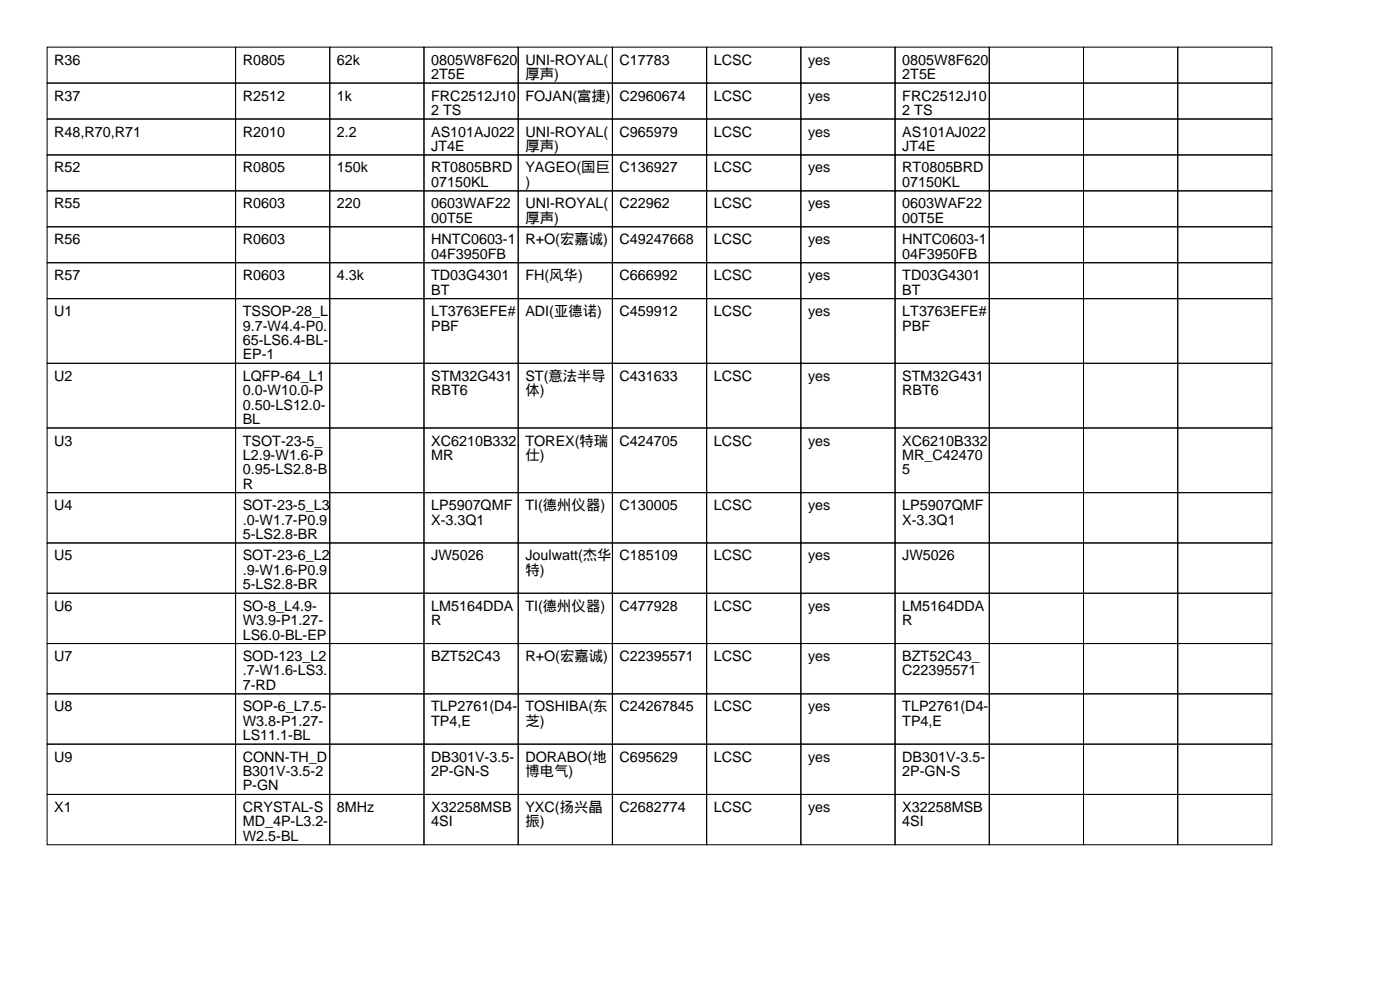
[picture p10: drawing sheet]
<svg xmlns="http://www.w3.org/2000/svg" width="297mm" height="210mm" viewBox="0 0 297 210" stroke-linecap="round" stroke-linejoin="round" font-family="sans-serif">
<defs><g id="words">
<g font-size="3">
<text x="11.5" y="13.7">R36</text>
<text x="51.5" y="13.7">R0805</text>
<text x="71.5" y="13.7">62k</text>
<text x="91.5" y="13.7">0805W8F620</text>
<text x="91.5" y="16.8">2T5E</text>
<text x="111.5" y="13.7">UNI-ROYAL(</text>
<text x="111.5" y="16.8">厚声)</text>
<text x="131.5" y="13.7">C17783</text>
<text x="151.5" y="13.7">LCSC</text>
<text x="171.5" y="13.7">yes</text>
<text x="191.5" y="13.7">0805W8F620</text>
<text x="191.5" y="16.8">2T5E</text>
<text x="11.5" y="21.3">R37</text>
<text x="51.5" y="21.3">R2512</text>
<text x="71.5" y="21.3">1k</text>
<text x="91.5" y="21.3">FRC2512J10</text>
<text x="111.5" y="21.3">FOJAN(富捷)</text>
<text x="131.5" y="21.3">C2960674</text>
<text x="151.5" y="21.3">LCSC</text>
<text x="171.5" y="21.3">yes</text>
<text x="191.5" y="21.3">FRC2512J10</text>
<text x="11.5" y="29">R48,R70,R71</text>
<text x="51.5" y="29">R2010</text>
<text x="71.5" y="29">2.2</text>
<text x="91.5" y="24.4">2 TS</text>
<text x="91.5" y="29">AS101AJ022</text>
<text x="111.5" y="29">UNI-ROYAL(</text>
<text x="131.5" y="29">C965979</text>
<text x="151.5" y="29">LCSC</text>
<text x="171.5" y="29">yes</text>
<text x="191.5" y="24.4">2 TS</text>
<text x="191.5" y="29">AS101AJ022</text>
<text x="91.5" y="32">JT4E</text>
<text x="111.5" y="32">厚声)</text>
<text x="191.5" y="32">JT4E</text>
<text x="11.5" y="36.6">R52</text>
<text x="51.5" y="36.6">R0805</text>
<text x="71.5" y="36.6">150k</text>
<text x="91.5" y="36.6">RT0805BRD</text>
<text x="91.5" y="39.6">07150KL</text>
<text x="111.5" y="36.6">YAGEO(国巨</text>
<text x="111.5" y="39.6">)</text>
<text x="131.5" y="36.6">C136927</text>
<text x="151.5" y="36.6">LCSC</text>
<text x="171.5" y="36.6">yes</text>
<text x="191.5" y="36.6">RT0805BRD</text>
<text x="191.5" y="39.6">07150KL</text>
<text x="11.5" y="44.2">R55</text>
<text x="51.5" y="44.2">R0603</text>
<text x="71.5" y="44.2">220</text>
<text x="91.5" y="44.2">0603WAF22</text>
<text x="91.5" y="47.2">00T5E</text>
<text x="111.5" y="44.2">UNI-ROYAL(</text>
<text x="111.5" y="47.2">厚声)</text>
<text x="131.5" y="44.2">C22962</text>
<text x="151.5" y="44.2">LCSC</text>
<text x="171.5" y="44.2">yes</text>
<text x="191.5" y="44.2">0603WAF22</text>
<text x="191.5" y="47.2">00T5E</text>
<text x="11.5" y="51.8">R56</text>
<text x="51.5" y="51.8">R0603</text>
<text x="91.5" y="51.8">HNTC0603-1</text>
<text x="111.5" y="51.8">R+O(宏嘉诚)</text>
<text x="131.5" y="51.8">C49247668</text>
<text x="151.5" y="51.8">LCSC</text>
<text x="171.5" y="51.8">yes</text>
<text x="191.5" y="51.8">HNTC0603-1</text>
<text x="11.5" y="59.4">R57</text>
<text x="51.5" y="59.4">R0603</text>
<text x="71.5" y="59.4">4.3k</text>
<text x="91.5" y="54.9">04F3950FB</text>
<text x="91.5" y="59.4">TD03G4301</text>
<text x="111.5" y="59.4">FH(风华)</text>
<text x="131.5" y="59.4">C666992</text>
<text x="151.5" y="59.4">LCSC</text>
<text x="171.5" y="59.4">yes</text>
<text x="191.5" y="54.9">04F3950FB</text>
<text x="191.5" y="59.4">TD03G4301</text>
<text x="91.5" y="62.5">BT</text>
<text x="191.5" y="62.5">BT</text>
<text x="11.5" y="67.1">U1</text>
<text x="51.5" y="67.1">TSSOP-28_L</text>
<text x="51.5" y="70.1">9.7-W4.4-P0.</text>
<text x="91.5" y="67.1">LT3763EFE#</text>
<text x="91.5" y="70.1">PBF</text>
<text x="111.5" y="67.1">ADI(亚德诺)</text>
<text x="131.5" y="67.1">C459912</text>
<text x="151.5" y="67.1">LCSC</text>
<text x="171.5" y="67.1">yes</text>
<text x="191.5" y="67.1">LT3763EFE#</text>
<text x="191.5" y="70.1">PBF</text>
<text x="51.5" y="73.2">65-LS6.4-BL-</text>
<text x="51.5" y="76.2">EP-1</text>
<text x="11.5" y="80.8">U2</text>
<text x="51.5" y="80.8">LQFP-64_L1</text>
<text x="51.5" y="83.8">0.0-W10.0-P</text>
<text x="91.5" y="80.8">STM32G431</text>
<text x="91.5" y="83.8">RBT6</text>
<text x="111.5" y="80.8">ST(意法半导</text>
<text x="111.5" y="83.8">体)</text>
<text x="131.5" y="80.8">C431633</text>
<text x="151.5" y="80.8">LCSC</text>
<text x="171.5" y="80.8">yes</text>
<text x="191.5" y="80.8">STM32G431</text>
<text x="191.5" y="83.8">RBT6</text>
<text x="51.5" y="86.9">0.50-LS12.0-</text>
<text x="51.5" y="89.9">BL</text>
<text x="11.5" y="94.5">U3</text>
<text x="51.5" y="94.5">TSOT-23-5_</text>
<text x="91.5" y="94.5">XC6210B332</text>
<text x="111.5" y="94.5">TOREX(特瑞</text>
<text x="131.5" y="94.5">C424705</text>
<text x="151.5" y="94.5">LCSC</text>
<text x="171.5" y="94.5">yes</text>
<text x="191.5" y="94.5">XC6210B332</text>
<text x="51.5" y="97.5">L2.9-W1.6-P</text>
<text x="51.5" y="100.6">0.95-LS2.8-B</text>
<text x="91.5" y="97.5">MR</text>
<text x="111.5" y="97.5">仕)</text>
<text x="191.5" y="97.5">MR_C42470</text>
<text x="191.5" y="100.6">5</text>
<text x="51.5" y="103.6">R</text>
<text x="11.5" y="108.2">U4</text>
<text x="51.5" y="108.2">SOT-23-5_L3</text>
<text x="51.5" y="111.3">.0-W1.7-P0.9</text>
<text x="91.5" y="108.2">LP5907QMF</text>
<text x="91.5" y="111.3">X-3.3Q1</text>
<text x="111.5" y="108.2">TI(德州仪器)</text>
<text x="131.5" y="108.2">C130005</text>
<text x="151.5" y="108.2">LCSC</text>
<text x="171.5" y="108.2">yes</text>
<text x="191.5" y="108.2">LP5907QMF</text>
<text x="191.5" y="111.3">X-3.3Q1</text>
<text x="11.5" y="118.9">U5</text>
<text x="51.5" y="114.3">5-LS2.8-BR</text>
<text x="51.5" y="118.9">SOT-23-6_L2</text>
<text x="91.5" y="118.9">JW5026</text>
<text x="111.5" y="118.9">Joulwatt(杰华</text>
<text x="131.5" y="118.9">C185109</text>
<text x="151.5" y="118.9">LCSC</text>
<text x="171.5" y="118.9">yes</text>
<text x="191.5" y="118.9">JW5026</text>
<text x="51.5" y="121.9">.9-W1.6-P0.9</text>
<text x="51.5" y="125">5-LS2.8-BR</text>
<text x="111.5" y="121.9">特)</text>
<text x="11.5" y="129.5">U6</text>
<text x="51.5" y="129.5">SO-8_L4.9-</text>
<text x="91.5" y="129.5">LM5164DDA</text>
<text x="111.5" y="129.5">TI(德州仪器)</text>
<text x="131.5" y="129.5">C477928</text>
<text x="151.5" y="129.5">LCSC</text>
<text x="171.5" y="129.5">yes</text>
<text x="191.5" y="129.5">LM5164DDA</text>
<text x="51.5" y="132.6">W3.9-P1.27-</text>
<text x="51.5" y="135.6">LS6.0-BL-EP</text>
<text x="91.5" y="132.6">R</text>
<text x="191.5" y="132.6">R</text>
<text x="11.5" y="140.2">U7</text>
<text x="51.5" y="140.2">SOD-123_L2</text>
<text x="51.5" y="143.3">.7-W1.6-LS3.</text>
<text x="91.5" y="140.2">BZT52C43</text>
<text x="111.5" y="140.2">R+O(宏嘉诚)</text>
<text x="131.5" y="140.2">C22395571</text>
<text x="151.5" y="140.2">LCSC</text>
<text x="171.5" y="140.2">yes</text>
<text x="191.5" y="140.2">BZT52C43_</text>
<text x="191.5" y="143.3">C22395571</text>
<text x="51.5" y="146.3">7-RD</text>
<text x="11.5" y="150.9">U8</text>
<text x="51.5" y="150.9">SOP-6_L7.5-</text>
<text x="51.5" y="153.9">W3.8-P1.27-</text>
<text x="91.5" y="150.9">TLP2761(D4-</text>
<text x="91.5" y="153.9">TP4,E</text>
<text x="111.5" y="150.9">TOSHIBA(东</text>
<text x="111.5" y="153.9">芝)</text>
<text x="131.5" y="150.9">C24267845</text>
<text x="151.5" y="150.9">LCSC</text>
<text x="171.5" y="150.9">yes</text>
<text x="191.5" y="150.9">TLP2761(D4-</text>
<text x="191.5" y="153.9">TP4,E</text>
<text x="11.5" y="161.5">U9</text>
<text x="51.5" y="157">LS11.1-BL</text>
<text x="51.5" y="161.5">CONN-TH_D</text>
<text x="91.5" y="161.5">DB301V-3.5-</text>
<text x="111.5" y="161.5">DORABO(地</text>
<text x="131.5" y="161.5">C695629</text>
<text x="151.5" y="161.5">LCSC</text>
<text x="171.5" y="161.5">yes</text>
<text x="191.5" y="161.5">DB301V-3.5-</text>
<text x="51.5" y="164.6">B301V-3.5-2</text>
<text x="51.5" y="167.6">P-GN</text>
<text x="91.5" y="164.6">2P-GN-S</text>
<text x="111.5" y="164.6">博电气)</text>
<text x="191.5" y="164.6">2P-GN-S</text>
<text x="11.5" y="172.2">X1</text>
<text x="51.5" y="172.2">CRYSTAL-S</text>
<text x="71.5" y="172.2">8MHz</text>
<text x="91.5" y="172.2">X32258MSB</text>
<text x="111.5" y="172.2">YXC(扬兴晶</text>
<text x="131.5" y="172.2">C2682774</text>
<text x="151.5" y="172.2">LCSC</text>
<text x="171.5" y="172.2">yes</text>
<text x="191.5" y="172.2">X32258MSB</text>
<text x="51.5" y="175.3">MD_4P-L3.2-</text>
<text x="51.5" y="178.3">W2.5-BL</text>
<text x="91.5" y="175.3">4SI</text>
<text x="111.5" y="175.3">振)</text>
<text x="191.5" y="175.3">4SI</text>
</g>
</g></defs>
<g fill="none" stroke="#000" stroke-width=".21">
<path d="M10 10h40v7.6h-40zM10 17.6h40v7.6h-40zM50 10h20v7.6h-20zM50 17.6h20v7.6h-20zM70 10h20v7.6h-20zM70 17.6h20v7.6h-20zM90 10h20v7.6h-20zM90 17.6h20v7.6h-20zM110 10h20v7.6h-20zM110 17.6h20v7.6h-20zM130 10h20v7.6h-20zM130 17.6h20v7.6h-20z"/>
<path d="M150 10h20v7.6h-20zM150 17.6h20v7.6h-20zM170 10h20v7.6h-20zM170 17.6h20v7.6h-20zM190 10h20v7.6h-20zM190 17.6h20v7.6h-20zM210 10h20v7.6h-20zM210 17.6h20v7.6h-20zM230 10h20v7.6h-20zM230 17.6h20v7.6h-20zM250 10h20v7.6h-20zM250 17.6h20v7.6h-20z"/>
<path d="M10 25.2h40v7.7h-40zM10 32.9h40v7.6h-40zM50 25.2h20v7.7h-20zM50 32.9h20v7.6h-20zM70 25.2h20v7.7h-20zM70 32.9h20v7.6h-20zM90 25.2h20v7.7h-20zM90 32.9h20v7.6h-20zM110 25.2h20v7.7h-20zM110 32.9h20v7.6h-20zM130 25.2h20v7.7h-20zM130 32.9h20v7.6h-20z"/>
<path d="M150 25.2h20v7.7h-20zM150 32.9h20v7.6h-20zM170 25.2h20v7.7h-20zM170 32.9h20v7.6h-20zM190 25.2h20v7.7h-20zM190 32.9h20v7.6h-20zM210 25.2h20v7.7h-20zM210 32.9h20v7.6h-20zM230 25.2h20v7.7h-20zM230 32.9h20v7.6h-20zM250 25.2h20v7.7h-20zM250 32.9h20v7.6h-20z"/>
<path d="M10 40.5h40v7.6h-40zM10 48.1h40v7.6h-40zM10 55.7h40v7.6h-40zM50 40.5h20v7.6h-20zM50 48.1h20v7.6h-20zM50 55.7h20v7.6h-20zM70 40.5h20v7.6h-20zM70 48.1h20v7.6h-20zM70 55.7h20v7.6h-20zM90 40.5h20v7.6h-20zM90 48.1h20v7.6h-20zM90 55.7h20v7.6h-20z"/>
<path d="M110 40.5h20v7.6h-20zM110 48.1h20v7.6h-20zM110 55.7h20v7.6h-20zM130 40.5h20v7.6h-20zM130 48.1h20v7.6h-20zM130 55.7h20v7.6h-20zM150 40.5h20v7.6h-20zM150 48.1h20v7.6h-20zM150 55.7h20v7.6h-20zM170 40.5h20v7.6h-20zM170 48.1h20v7.6h-20zM170 55.7h20v7.6h-20z"/>
<path d="M190 40.5h20v7.6h-20zM190 48.1h20v7.6h-20zM190 55.7h20v7.6h-20zM210 40.5h20v7.6h-20zM210 48.1h20v7.6h-20zM210 55.7h20v7.6h-20zM230 40.5h20v7.6h-20zM230 48.1h20v7.6h-20zM230 55.7h20v7.6h-20zM250 40.5h20v7.6h-20zM250 48.1h20v7.6h-20zM250 55.7h20v7.6h-20z"/>
<path d="M10 63.3h40v13.8h-40zM10 77.1h40v13.7h-40zM50 63.3h20v13.8h-20zM50 77.1h20v13.7h-20zM70 63.3h20v13.8h-20zM70 77.1h20v13.7h-20zM90 63.3h20v13.8h-20zM90 77.1h20v13.7h-20zM110 63.3h20v13.8h-20zM110 77.1h20v13.7h-20zM130 63.3h20v13.8h-20zM130 77.1h20v13.7h-20z"/>
<path d="M150 63.3h20v13.8h-20zM150 77.1h20v13.7h-20zM170 63.3h20v13.8h-20zM170 77.1h20v13.7h-20zM190 63.3h20v13.8h-20zM190 77.1h20v13.7h-20zM210 63.3h20v13.8h-20zM210 77.1h20v13.7h-20zM230 63.3h20v13.8h-20zM230 77.1h20v13.7h-20zM250 63.3h20v13.8h-20zM250 77.1h20v13.7h-20z"/>
<path d="M10 90.8h40v13.7h-40zM50 90.8h20v13.7h-20zM70 90.8h20v13.7h-20zM90 90.8h20v13.7h-20zM110 90.8h20v13.7h-20zM130 90.8h20v13.7h-20zM150 90.8h20v13.7h-20zM170 90.8h20v13.7h-20zM190 90.8h20v13.7h-20zM210 90.8h20v13.7h-20zM230 90.8h20v13.7h-20zM250 90.8h20v13.7h-20z"/>
<path d="M10 104.5h40v10.7h-40zM10 115.2h40v10.6h-40zM50 104.5h20v10.7h-20zM50 115.2h20v10.6h-20zM70 104.5h20v10.7h-20zM70 115.2h20v10.6h-20zM90 104.5h20v10.7h-20zM90 115.2h20v10.6h-20zM110 104.5h20v10.7h-20zM110 115.2h20v10.6h-20zM130 104.5h20v10.7h-20zM130 115.2h20v10.6h-20z"/>
<path d="M150 104.5h20v10.7h-20zM150 115.2h20v10.6h-20zM170 104.5h20v10.7h-20zM170 115.2h20v10.6h-20zM190 104.5h20v10.7h-20zM190 115.2h20v10.6h-20zM210 104.5h20v10.7h-20zM210 115.2h20v10.6h-20zM230 104.5h20v10.7h-20zM230 115.2h20v10.6h-20zM250 104.5h20v10.7h-20zM250 115.2h20v10.6h-20z"/>
<path d="M10 125.8h40v10.7h-40zM10 136.5h40v10.7h-40zM50 125.8h20v10.7h-20zM50 136.5h20v10.7h-20zM70 125.8h20v10.7h-20zM70 136.5h20v10.7h-20zM90 125.8h20v10.7h-20zM90 136.5h20v10.7h-20zM110 125.8h20v10.7h-20zM110 136.5h20v10.7h-20zM130 125.8h20v10.7h-20zM130 136.5h20v10.7h-20z"/>
<path d="M150 125.8h20v10.7h-20zM150 136.5h20v10.7h-20zM170 125.8h20v10.7h-20zM170 136.5h20v10.7h-20zM190 125.8h20v10.7h-20zM190 136.5h20v10.7h-20zM210 125.8h20v10.7h-20zM210 136.5h20v10.7h-20zM230 125.8h20v10.7h-20zM230 136.5h20v10.7h-20zM250 125.8h20v10.7h-20zM250 136.5h20v10.7h-20z"/>
<path d="M10 147.2h40v10.6h-40zM10 157.8h40v10.7h-40zM50 147.2h20v10.6h-20zM50 157.8h20v10.7h-20zM70 147.2h20v10.6h-20zM70 157.8h20v10.7h-20zM90 147.2h20v10.6h-20zM90 157.8h20v10.7h-20zM110 147.2h20v10.6h-20zM110 157.8h20v10.7h-20zM130 147.2h20v10.6h-20zM130 157.8h20v10.7h-20z"/>
<path d="M150 147.2h20v10.6h-20zM150 157.8h20v10.7h-20zM170 147.2h20v10.6h-20zM170 157.8h20v10.7h-20zM190 147.2h20v10.6h-20zM190 157.8h20v10.7h-20zM210 147.2h20v10.6h-20zM210 157.8h20v10.7h-20zM230 147.2h20v10.6h-20zM230 157.8h20v10.7h-20zM250 147.2h20v10.6h-20zM250 157.8h20v10.7h-20z"/>
<path d="M10 168.5h40v10.7h-40zM50 168.5h20v10.7h-20zM70 168.5h20v10.7h-20zM90 168.5h20v10.7h-20zM110 168.5h20v10.7h-20zM130 168.5h20v10.7h-20zM150 168.5h20v10.7h-20zM170 168.5h20v10.7h-20zM190 168.5h20v10.7h-20zM210 168.5h20v10.7h-20zM230 168.5h20v10.7h-20zM250 168.5h20v10.7h-20z"/>
</g>
<use href="#words"/>
</svg>
